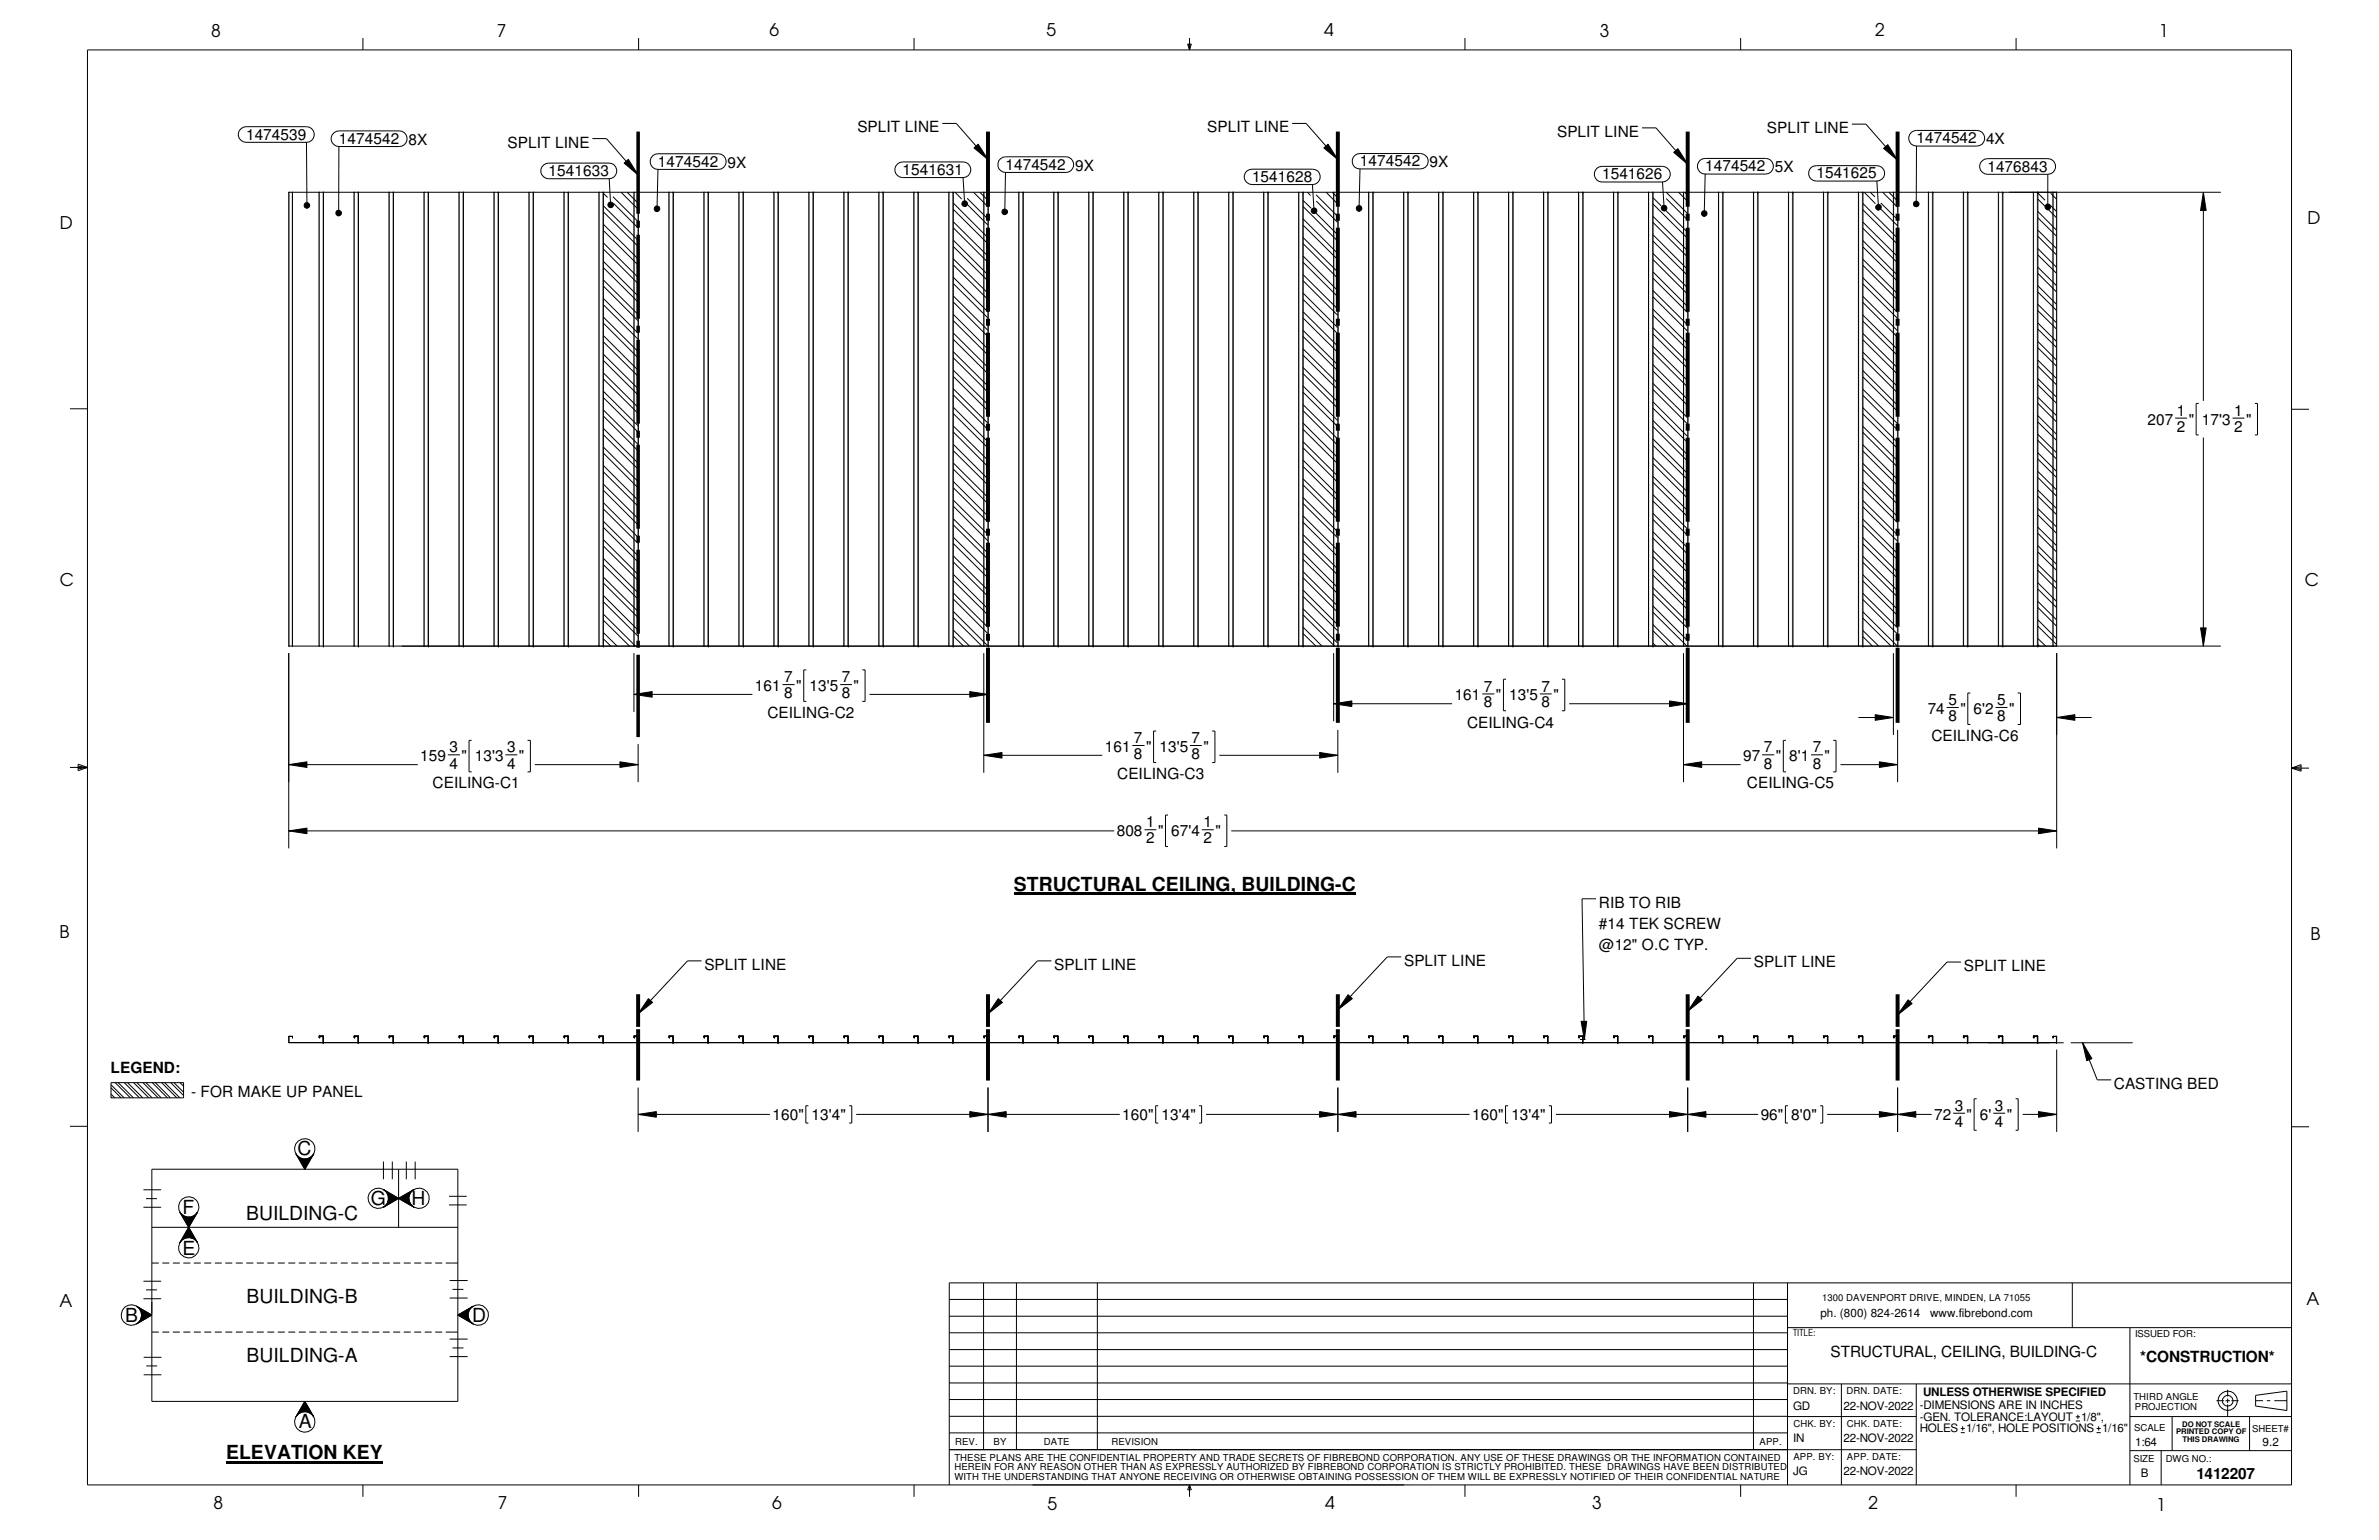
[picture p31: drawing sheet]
<svg xmlns="http://www.w3.org/2000/svg" width="432mm" height="279mm" viewBox="0 0 432 279" stroke-linecap="round" stroke-linejoin="round" font-family="sans-serif">
<defs><g id="words">
<g font-size="3.5">
<text x="184" y="161.6">STRUCTURAL CEILING, BUILDING-C</text>
<text x="54" y="209.6">C</text>
<text x="33.1" y="220.3">F</text>
<text x="44.7" y="221.4">BUILDING-C</text>
<text x="67.3" y="218.6">G</text>
<text x="74.7" y="218.6">H</text>
<text x="33.1" y="227.7">E</text>
<text x="22.7" y="239.8">B</text>
<text x="44.7" y="236.3">BUILDING-B</text>
<text x="85.7" y="239.8">D</text>
<text x="44.7" y="247.1">BUILDING-A</text>
<text x="54.2" y="259.1">A</text>
<text x="41" y="264.8">ELEVATION KEY</text>
</g>
<g font-size="3.2">
<text x="38.3" y="6.6">8</text>
<text x="90.2" y="6.7">7</text>
<text x="139.7" y="6.5">6</text>
<text x="190" y="6.5">5</text>
<text x="240.4" y="6.6">4</text>
<text x="290.4" y="6.7">3</text>
<text x="340.4" y="6.5">2</text>
<text x="391.8" y="6.7">1</text>
<text x="10.9" y="41.5">D</text>
<text x="418.8" y="40.7">D</text>
<text x="10.8" y="106.3">C</text>
<text x="418.3" y="106.4">C</text>
<text x="10.8" y="170.2">B</text>
<text x="419.4" y="170.6">B</text>
<text x="10.8" y="237.2">A</text>
<text x="418.6" y="236.7">A</text>
<text x="38.8" y="273.8">8</text>
<text x="90.3" y="273.8">7</text>
<text x="140.2" y="273.8">6</text>
<text x="190.1" y="273.9">5</text>
<text x="240.5" y="273.8">4</text>
<text x="289" y="273.9">3</text>
<text x="339.1" y="273.9">2</text>
<text x="391.3" y="274.1">1</text>
</g>
<g font-size="2.8">
<text x="44.7" y="25.3">1474539</text>
<text x="61.5" y="26.1">1474542</text>
<text x="74.2" y="26.3">8X</text>
<text x="92.1" y="26.8">SPLIT LINE</text>
<text x="155.6" y="24">SPLIT LINE</text>
<text x="219.1" y="24">SPLIT LINE</text>
<text x="282.6" y="24.8">SPLIT LINE</text>
<text x="320.7" y="24.1">SPLIT LINE</text>
<text x="347.9" y="26">1474542</text>
<text x="360.5" y="26.2">4X</text>
<text x="99.6" y="32">1541633</text>
<text x="119.4" y="30.3">1474542</text>
<text x="132" y="30.4">9X</text>
<text x="163.8" y="31.7">1541631</text>
<text x="182.5" y="30.8">1474542</text>
<text x="195.2" y="31">9X</text>
<text x="227.2" y="33">1541628</text>
<text x="246.8" y="30.2">1474542</text>
<text x="259.5" y="30.4">9X</text>
<text x="290.8" y="32.6">1541626</text>
<text x="309.5" y="31.1">1474542</text>
<text x="322.2" y="31.3">5X</text>
<text x="329.7" y="32.4">1541625</text>
<text x="360.7" y="31.2">1476843</text>
<text x="389.8" y="77">207</text>
<text x="395.1" y="75.4">1</text>
<text x="397.3" y="77">&quot;</text>
<text x="399.7" y="77">17'3</text>
<text x="405.5" y="75.4">1</text>
<text x="407.7" y="77">&quot;</text>
<text x="395.1" y="78.3">2</text>
<text x="405.5" y="78.3">2</text>
<text x="137" y="125.3">161</text>
<text x="142.3" y="123.8">7</text>
<text x="144.5" y="125.3">&quot;</text>
<text x="146.9" y="125.3">13'5</text>
<text x="152.8" y="123.8">7</text>
<text x="154.9" y="125.3">&quot;</text>
<text x="269.3" y="125.5">7</text>
<text x="279.8" y="125.5">7</text>
<text x="139.3" y="130.3">CEILING-C2</text>
<text x="142.3" y="126.7">8</text>
<text x="152.8" y="126.7">8</text>
<text x="264" y="127">161</text>
<text x="266.3" y="132">CEILING-C4</text>
<text x="269.3" y="128.4">8</text>
<text x="271.5" y="127">&quot;</text>
<text x="273.9" y="127">13'5</text>
<text x="279.8" y="128.4">8</text>
<text x="281.9" y="127">&quot;</text>
<text x="349.9" y="129.5">74</text>
<text x="353.7" y="128">5</text>
<text x="353.7" y="130.9">8</text>
<text x="355.8" y="129.5">&quot;</text>
<text x="358.2" y="129.5">6'2</text>
<text x="362.5" y="128">5</text>
<text x="362.5" y="130.9">8</text>
<text x="364.7" y="129.5">&quot;</text>
<text x="81.6" y="136.5">3</text>
<text x="92" y="136.5">3</text>
<text x="200.5" y="136.4">161</text>
<text x="205.8" y="137.8">8</text>
<text x="205.8" y="134.8">7</text>
<text x="208" y="136.4">&quot;</text>
<text x="210.4" y="136.4">13'5</text>
<text x="216.3" y="134.8">7</text>
<text x="216.3" y="137.8">8</text>
<text x="218.4" y="136.4">&quot;</text>
<text x="320.1" y="136.5">7</text>
<text x="329" y="136.5">7</text>
<text x="350.6" y="134.5">CEILING-C6</text>
<text x="76.3" y="138.1">159</text>
<text x="78.5" y="143">CEILING-C1</text>
<text x="81.6" y="139.4">4</text>
<text x="83.8" y="138.1">&quot;</text>
<text x="86.2" y="138.1">13'3</text>
<text x="92" y="139.4">4</text>
<text x="94.2" y="138.1">&quot;</text>
<text x="202.8" y="141.4">CEILING-C3</text>
<text x="316.4" y="138.1">97</text>
<text x="317.1" y="143">CEILING-C5</text>
<text x="320.1" y="139.4">8</text>
<text x="322.3" y="138.1">&quot;</text>
<text x="324.7" y="138.1">8'1</text>
<text x="329" y="139.4">8</text>
<text x="331.2" y="138.1">&quot;</text>
<text x="202.7" y="151.7">808</text>
<text x="208" y="150.1">1</text>
<text x="208" y="153">2</text>
<text x="210.2" y="151.7">&quot;</text>
<text x="212.6" y="151.7">67'4</text>
<text x="218.4" y="153">2</text>
<text x="218.4" y="150.1">1</text>
<text x="220.6" y="151.7">&quot;</text>
<text x="290.2" y="164.7">RIB TO RIB</text>
<text x="290.2" y="168.5">#14 TEK SCREW</text>
<text x="290.2" y="172.3">@12&quot; O.C TYP.</text>
<text x="127.8" y="175.9">SPLIT LINE</text>
<text x="191.3" y="175.9">SPLIT LINE</text>
<text x="254.8" y="175.2">SPLIT LINE</text>
<text x="318.3" y="175.5">SPLIT LINE</text>
<text x="356.4" y="176.1">SPLIT LINE</text>
<text x="20.1" y="194.6">LEGEND:</text>
<text x="383.7" y="197.5">CASTING BED</text>
<text x="34.7" y="199">- FOR MAKE UP PANEL</text>
<text x="140.2" y="203.2">160&quot;</text>
<text x="147.3" y="203.2">13'4&quot;</text>
<text x="203.7" y="203.2">160&quot;</text>
<text x="210.8" y="203.2">13'4&quot;</text>
<text x="267.2" y="203.2">160&quot;</text>
<text x="274.3" y="203.2">13'4&quot;</text>
<text x="319.6" y="203.2">96&quot;</text>
<text x="325.1" y="203.2">8'0&quot;</text>
<text x="351.1" y="203.2">72</text>
<text x="354.8" y="201.5">3</text>
<text x="357" y="203.2">&quot;</text>
<text x="359.4" y="203.2">6'</text>
<text x="362.1" y="201.5">3</text>
<text x="364.2" y="203.2">&quot;</text>
<text x="354.8" y="204.5">4</text>
<text x="362.1" y="204.5">4</text>
<text x="332.2" y="246.2">STRUCTURAL, CEILING, BUILDING-C</text>
<text x="388.5" y="247.1">*CONSTRUCTION*</text>
<text x="398.7" y="268.4">1412207</text>
</g>
<g font-size="2.1">
<text x="330.4" y="239">ph. (800) 824-2614</text>
<text x="350.4" y="239">www.fibrebond.com</text>
<text x="325.5" y="255.7">GD</text>
<text x="334.6" y="255.7">22-NOV-2022</text>
<text x="348.4" y="255.7">-DIMENSIONS ARE IN INCHES</text>
<text x="348.4" y="257.8">-GEN. TOLERANCE:LAYOUT</text>
<text x="349" y="253.2">UNLESS OTHERWISE SPECIFIED</text>
<text x="377.7" y="257.8">1/8&quot;,</text>
<text x="325.5" y="261.6">IN</text>
<text x="334.6" y="261.6">22-NOV-2022</text>
<text x="348.4" y="259.9">HOLES 1/16&quot;, HOLE POSITIONS 1/16&quot;</text>
<text x="387.6" y="262.4">1:64</text>
<text x="410.7" y="262.4">9.2</text>
<text x="325.5" y="267.6">JG</text>
<text x="334.6" y="267.6">22-NOV-2022</text>
<text x="388.6" y="267.9">B</text>
</g>
<g font-size="1.7">
<text x="330.7" y="236.1">1300 DAVENPORT DRIVE, MINDEN, LA 71055</text>
<text x="325.5" y="242.4">TITLE:</text>
<text x="387.5" y="242.7">ISSUED FOR:</text>
<text x="325.5" y="252.9">DRN. BY:</text>
<text x="335.2" y="252.9">DRN. DATE:</text>
<text x="387.2" y="254">THIRD ANGLE</text>
<text x="387.5" y="255.7">PROJECTION</text>
<text x="173.4" y="262.2">REV.</text>
<text x="180.3" y="262.2">BY</text>
<text x="189.5" y="262.2">DATE</text>
<text x="201.7" y="262.2">REVISION</text>
<text x="319.4" y="262.2">APP.</text>
<text x="325.5" y="258.9">CHK. BY:</text>
<text x="335.2" y="258.9">CHK. DATE:</text>
<text x="387.4" y="259.7">SCALE</text>
<text x="408.8" y="259.8">SHEET#</text>
<text x="173.2" y="268.6">WITH THE UNDERSTANDING THAT ANYONE RECEIVING OR OTHERWISE OBTAINING POSSESSION OF THEM WILL BE EXPRESSLY NOTIFIED OF THEIR CONFIDENTIAL NATURE</text>
<text x="173.2" y="266.8">HEREIN FOR ANY REASON OTHER THAN AS EXPRESSLY AUTHORIZED BY FIBREBOND CORPORATION IS STRICTLY PROHIBITED. THESE DRAWINGS HAVE BEEN DISTRIBUTED</text>
<text x="173.2" y="265">THESE PLANS ARE THE CONFIDENTIAL PROPERTY AND TRADE SECRETS OF FIBREBOND CORPORATION. ANY USE OF THESE DRAWINGS OR THE INFORMATION CONTAINED</text>
<text x="325.5" y="264.9">APP. BY:</text>
<text x="335.2" y="264.8">APP. DATE:</text>
<text x="387.2" y="265.3">SIZE</text>
<text x="393.1" y="265.3">DWG NO.:</text>
</g>
<g font-size="1.4">
<text x="395" y="260.2">PRINTED COPY OF</text>
<text x="396.1" y="258.8">DO NOT SCALE</text>
<text x="396.2" y="261.7">THIS DRAWING</text>
</g>
</g></defs>
<g fill="none" stroke="#000" stroke-width=".18">
<path d="M15.9 9.1h400v260.3h-400zM65.9 6.9v2.2M115.9 6.9v2.2M165.9 6.9v2.2M215.6 8h.6l-.3 1.1zM215.7 8l.2 1.1M215.9 6.9v2.2M216 8l-.1 1.1M265.9 6.9v2.2M315.9 6.9v2.2M365.9 6.9v2.2M43.8 23.3l.9-.3h10.9a1.42 1.42 0 0 1 1.4 1.4 1.42 1.42 0 0 1-1.4 1.4h-10.9a1.41 1.41 0 0 1-1.4-.9 1.41 1.41 0 0 1 .5-1.6z"/>
<path d="M53.1 34.9v82.3M55.3 36.9a.51 .51 0 0 1 .9 .1 .51 .51 0 0 1-.5 .8v-.5v.5a.51 .51 0 0 1-.5-.3 .51 .51 0 0 1 .1-.6zM55.6 25.8l.1 11.5M57.9 34.9v82.3M58.7 34.9h.1M58.7 34.9v82.3M60.6 24.1l.9-.4h11a1.42 1.42 0 0 1 1.4 1.5 1.42 1.42 0 0 1-1.4 1.4h-11a1.41 1.41 0 0 1-1.3-1 1.41 1.41 0 0 1 .4-1.5zM61.1 38.3a.52 .52 0 0 1 .8 .1 .52 .52 0 0 1-.4 .8v-.6v.6a.53 .53 0 0 1-.5-.4 .53 .53 0 0 1 .1-.5zM61.5 26.5v12.1M64.3 34.9v82.3M65.1 34.9h.1M65.1 34.9v82.3"/>
<path d="M70.6 34.9v82.3M71.4 34.9h.1M71.4 34.9v82.3M77 34.9v82.3M77.8 34.9h.1M77.8 34.9v82.3M83.3 34.9v82.3M84.1 34.9h.1M84.1 34.9v82.3M89.7 34.9v82.3M90.5 34.9h.1M90.5 34.9v82.3"/>
<path d="M96 34.9v82.3M96.8 34.9h.1M96.8 34.9v82.3M98.7 29.9l.9-.3h11a1.42 1.42 0 0 1 1.3 1.4 1.42 1.42 0 0 1-1.3 1.4h-11a1.41 1.41 0 0 1-1.4-.9 1.41 1.41 0 0 1 .5-1.6zM102.4 34.9v82.3M103.2 34.9h.1M103.2 34.9v82.3M107.5 25.1h2.6l5.7 6.6M108.7 34.9v82.3M109.5 34.9h.1M109.5 34.9v82.3M109.5 38.4l6.3 6.3"/>
<path d="M109.5 35.1l.8 .7M109.5 37.3l6.3 6.3M110.4 36.8a.51 .51 0 0 1 .9 .1 .51 .51 0 0 1-.4 .8l-.1-.5 .1 .5a.54 .54 0 0 1-.5-.9zM110.6 32.4l.2 4.8M111.3 35.7l4.5 4.5M111.3 36.9l4.5 4.4M112.7 34.9l3.1 3M113.3 29.6l.7-.7 1.8 2.8zM113.8 34.9l2 1.9M115.1 34.9v82.3M115.9 34.9h.1M115.9 34.9v82.3"/>
<path d="M118.5 28.2l.4-.2 .5-.1h11a1.42 1.42 0 0 1 1.4 1.4 1.42 1.42 0 0 1-1.4 1.4h-11a1.43 1.43 0 0 1-1.3-.9 1.43 1.43 0 0 1 .4-1.6zM118.9 37.5a.51 .51 0 0 1 .8 .2 .51 .51 0 0 1-.4 .7v-.5v.5a.52 .52 0 0 1-.5-.3 .52 .52 0 0 1 .1-.6zM119.4 30.7l-.1 7.2M121.4 34.9v82.3M122.2 34.9h.1M122.2 34.9v82.3M127.8 34.9v82.3M128.6 34.9h.1M128.6 34.9v82.3M134.1 34.9v82.3M134.9 34.9h.1M134.9 34.9v82.3"/>
<path d="M140.5 34.9v82.3M141.3 34.9h.1M141.3 34.9v82.3M146.8 34.9v82.3M147.6 34.9h.1M147.6 34.9v82.3M153.2 34.9v82.3M154 34.9h.1M154 34.9v82.3M159.5 34.9v82.3M160.3 34.9h.1M160.3 34.9v82.3"/>
<path d="M162.9 29.7l.9-.3h11a1.42 1.42 0 0 1 1.4 1.4 1.42 1.42 0 0 1-1.4 1.4h-11a1.41 1.41 0 0 1-1.3-.9 1.41 1.41 0 0 1 .4-1.6zM165.9 34.9v82.3M166.7 34.9h.1M166.7 34.9v82.3M171 22.4h2.6l5.7 6.6M172.2 34.9v82.3M173 34.9h.1M173 34.9v82.3M173 38l6.3 6.2M173 36.8l6.3 6.3M173.4 34.9l1.1 1.2M174.5 34.9h.1"/>
<path d="M174.7 36.6a.51 .51 0 0 1 .8 .1 .51 .51 0 0 1-.4 .8v-.5v.5a.51 .51 0 0 1-.5-.3 .51 .51 0 0 1 .1-.6zM174.8 32.2l.3 4.8M175.4 36.9l3.9 3.9M175.6 36l3.7 3.7M176.7 34.9l2.6 2.6M176.8 26.8l.7-.6 1.8 2.8zM177.8 34.9l1.5 1.4M178.6 34.9v82.3M179.4 34.9h.1M179.4 34.9v82.3M181.6 28.8l.9-.4h11a1.42 1.42 0 0 1 1.4 1.5 1.42 1.42 0 0 1-1.4 1.4h-11a1.41 1.41 0 0 1-1.3-1 1.41 1.41 0 0 1 .4-1.5zM182 38.1a.52 .52 0 0 1 .8 .1 .52 .52 0 0 1-.5 .7l.1-.5-.1 .5h-.1a.51 .51 0 0 1-.2-.8z"/>
<path d="M182.5 31.2l-.1 7.2M184.9 34.9v82.3M185.7 34.9h.1M185.7 34.9v82.3M191.3 34.9v82.3M192.1 34.9h.1M192.1 34.9v82.3M197.6 34.9v82.3M198.4 34.9h.1M198.4 34.9v82.3M204 34.9v82.3M204.8 34.9h.1"/>
<path d="M204.8 34.9v82.3M210.3 34.9v82.3M211.1 34.9h.1M211.1 34.9v82.3M216.7 34.9v82.3M217.5 34.9h.1M217.5 34.9v82.3M223 34.9v82.3M223.8 34.9h.1M223.8 34.9v82.3M226.4 31l.8-.3h11a1.4 1.4 0 0 1 1.4 1.4 1.4 1.4 0 0 1-1.4 1.4h-11a1.41 1.41 0 0 1-1.3-.9 1.41 1.41 0 0 1 .5-1.6zM229.4 34.9v82.3"/>
<path d="M230.2 34.9h.1M230.2 34.9v82.3M234.5 22.4h2.6l5.7 6.6M235.7 34.9v82.3M236.5 34.9h.1M236.5 34.9v82.3M236.5 37.5l6.3 6.2M236.5 39.7l6.3 6.3M236.5 36.4l1.5 1.4M237.3 34.9l.6 .6M238.1 37.9a.51 .51 0 0 1 .9 .1 .51 .51 0 0 1-.5 .7v-.5v.5a.5 .5 0 0 1-.5-.2 .5 .5 0 0 1 .1-.6zM238.2 33.4l.3 4.8"/>
<path d="M238.4 38.2l4.4 4.4M238.9 35.3l3.9 3.9M238.9 36.5l3.9 3.8M240.3 26.8l.7-.6 1.8 2.8zM240.7 34.9l2.1 2.1M241.8 34.9l1 1M242.1 34.9v82.3M242.9 34.9h.1M242.9 34.9v82.3M245.9 28.2l.4-.3h.5h11a1.4 1.4 0 0 1 1.4 1.4 1.4 1.4 0 0 1-1.4 1.3h-11a1.39 1.39 0 0 1-1.3-.8 1.39 1.39 0 0 1 .4-1.6zM246.3 37.4a.51 .51 0 0 1 .8 .2 .51 .51 0 0 1-.4 .7v-.5v.5a.52 .52 0 0 1-.5-.3 .52 .52 0 0 1 .1-.6zM246.8 30.6l-.1 7.2"/>
<path d="M248.4 34.9v82.3M249.2 34.9h.1M249.2 34.9v82.3M254.8 34.9v82.3M255.6 34.9h.1M255.6 34.9v82.3M261.1 34.9v82.3M261.9 34.9h.1M261.9 34.9v82.3M267.5 34.9v82.3M268.3 34.9h.1M268.3 34.9v82.3"/>
<path d="M273.8 34.9v82.3M274.6 34.9h.1M274.6 34.9v82.3M280.2 34.9v82.3M281 34.9h.1M281 34.9v82.3M286.5 34.9v82.3M287.3 34.9h.1M287.3 34.9v82.3M289.9 30.5l.4-.2 .5-.1h11a1.42 1.42 0 0 1 1.4 1.4 1.42 1.42 0 0 1-1.4 1.4h-11a1.43 1.43 0 0 1-1.3-.9 1.43 1.43 0 0 1 .4-1.6zM292.9 34.9v82.3M293.7 34.9h.1"/>
<path d="M293.7 34.9v82.3M298 23.2h2.6l5.7 6.6M299.2 34.9v82.3M300 34.9h.1M300 34.9v82.3M300 37l6.3 6.2M300 39.2l6.3 6.3M300 35.9l1.5 1.4M301.3 34.9h.1M301.7 37.4a.5 .5 0 0 1 .8 .2 .5 .5 0 0 1-.5 .7v-.5v.5l-.1-.1a.49 .49 0 0 1-.2-.8zM301.8 33l.2 4.8M301.9 37.8l4.4 4.3"/>
<path d="M302.4 34.9l3.9 3.8M302.4 36l3.9 3.9M303.8 27.6l.7-.6 1.8 2.8zM304.7 34.9l1.6 1.6M305.6 34.9v82.3M305.8 34.9l.5 .5M306.4 34.9h.1M306.4 34.9v82.3M308.6 29.1l.4-.3 .5-.1h11a1.42 1.42 0 0 1 1.4 1.5 1.42 1.42 0 0 1-1.4 1.4h-11a1.43 1.43 0 0 1-1.3-.9 1.43 1.43 0 0 1 .4-1.6zM309 38.4a.51 .51 0 0 1 .8 .2 .51 .51 0 0 1-.5 .6v-.5v.5a.52 .52 0 0 1-.4-.3 .52 .52 0 0 1 .1-.5zM309.5 31.5l-.2 7.2M311.9 34.9v82.3"/>
<path d="M312.7 34.9h.1M312.7 34.9v82.3M318.3 34.9v82.3M319.1 34.9h.1M319.1 34.9v82.3M324.6 34.9v82.3M325.4 34.9h.1M325.4 34.9v82.3M328.8 30.4l.9-.3h11a1.4 1.4 0 0 1 1.4 1.4 1.4 1.4 0 0 1-1.4 1.4h-11a1.42 1.42 0 0 1-1.4-1 1.42 1.42 0 0 1 .5-1.5zM331 34.9v82.3M331.8 34.9h.1M331.8 34.9v82.3"/>
<path d="M336.1 22.5h2.6l5.7 6.6M337.3 34.9v82.3M338.1 34.9h.1M338.1 34.9v82.3M338.1 38.1l6.3 6.2M338.1 36.9l6.3 6.3M338.4 34.9l2 2.1M339.5 34.9l.8 .8M340.6 37.3a.5 .5 0 0 1 .8 .1 .5 .5 0 0 1-.4 .7v-.5v.5h-.2a.49 .49 0 0 1-.2-.8zM340.7 32.8l.3 4.8M341 37.6l3.4 3.3M341.4 36.8l3 3"/>
<path d="M341.7 34.9l2.7 2.6M341.9 26.9l.7-.7 1.8 2.9zM342.9 34.9l1.5 1.5M343.7 34.9v82.3M344.5 34.9h.1M344.5 34.9v82.3M346.9 24l1-.3h10.9a1.42 1.42 0 0 1 1.4 1.4 1.42 1.42 0 0 1-1.4 1.4h-10.9a1.43 1.43 0 0 1-1.4-.9 1.43 1.43 0 0 1 .4-1.6zM347.4 36.7a.51 .51 0 0 1 .9 .1 .51 .51 0 0 1-.5 .7v-.5v.5a.51 .51 0 0 1-.5-.3 .51 .51 0 0 1 .1-.5zM347.9 26.5l-.1 10.5M350 34.9v82.3M350.8 34.9h.1M350.8 34.9v82.3"/>
<path d="M356.4 34.9v82.3M357.2 34.9h.1M357.2 34.9v82.3M359.8 29.1l.9-.3h11a1.42 1.42 0 0 1 1.4 1.4 1.42 1.42 0 0 1-1.4 1.4h-11a1.41 1.41 0 0 1-1.3-.9 1.41 1.41 0 0 1 .4-1.6zM362.7 34.9v82.3M363.5 34.9h.1M363.5 34.9v82.3M369.1 34.9v82.3M369.9 34.9h.1M369.9 34.9v82.3M369.9 39.5l3.4 3.3M369.9 36.1l1.3 1.3"/>
<path d="M369.9 38.4l3.4 3.3M369.9 35l1.3 1.3M371.3 37.5l2 2M371.3 37.2l.2-.2h.4l.3 .5a.5 .5 0 0 1-.5 .6v-.6v.6l-.4-.2a.47 .47 0 0 1 0-.7zM371.7 31.6v5.9M372.2 35.1l1.1 1M372.2 37.3l1.1 1.1M372.6 34.9v82.3M373.2 34.9l.1 .1M373.3 34.9v82.3M399.9 34.9l.5 3.3h-1zM399.9 34.9v37.8"/>
<path d="M403.1 34.9h-350.7v82.3h350.7M109.5 58.6l6.3 6.3M109.5 55.3l6.3 6.2M109.5 51.9l6.3 6.3M109.5 48.6l6.3 6.2M109.5 45.2l6.3 6.2M109.5 41.8l6.3 6.2M109.5 57.5l6.3 6.3M109.5 54.1l6.3 6.3M109.5 50.8l6.3 6.2M109.5 47.4l6.3 6.3M109.5 44.1l6.3 6.2"/>
<path d="M109.5 40.7l6.3 6.2M173 58.2l6.3 6.2M173 54.8l6.3 6.2M173 51.4l6.3 6.3M173 48l6.3 6.3M173 44.7l6.3 6.2M173 41.3l6.3 6.3M173 57l6.3 6.3M173 53.7l6.3 6.2M173 50.3l6.3 6.3M173 46.9l6.3 6.3M173 43.6l6.3 6.2"/>
<path d="M173 40.2l6.3 6.2M236.5 57.7l6.3 6.2M236.5 54.3l6.3 6.2M236.5 50.9l6.3 6.3M236.5 47.6l6.3 6.2M236.5 44.2l6.3 6.3M236.5 40.9l6.3 6.2M236.5 59.9l6.3 6.3M236.5 56.6l6.3 6.2M236.5 53.2l6.3 6.2M236.5 49.8l6.3 6.2M236.5 46.4l6.3 6.3"/>
<path d="M236.5 43.1l6.3 6.2M300 57.2l6.3 6.2M300 53.8l6.3 6.3M300 50.5l6.3 6.2M300 47.1l6.3 6.2M300 43.7l6.3 6.3M300 40.3l6.3 6.3M300 59.4l6.3 6.3M300 56.1l6.3 6.2M300 52.7l6.3 6.2M300 49.3l6.3 6.3M300 46l6.3 6.2"/>
<path d="M300 42.6l6.3 6.3M338.1 58.3l6.3 6.2M338.1 54.9l6.3 6.2M338.1 51.5l6.3 6.2M338.1 48.1l6.3 6.3M338.1 44.8l6.3 6.2M338.1 41.4l6.3 6.3M338.1 57.1l6.3 6.3M338.1 53.8l6.3 6.2M338.1 50.4l6.3 6.2M338.1 47l6.3 6.3M338.1 43.6l6.3 6.3"/>
<path d="M338.1 40.3l6.3 6.2M369.9 59.7l3.4 3.3M369.9 56.3l3.4 3.4M369.9 53l3.4 3.3M369.9 49.6l3.4 3.4M369.9 46.2l3.4 3.4M369.9 42.8l3.4 3.4M369.9 58.6l3.4 3.3M369.9 55.2l3.4 3.3M369.9 51.8l3.4 3.4M369.9 48.5l3.4 3.3M369.9 45.1l3.4 3.4"/>
<path d="M369.9 41.7l3.4 3.4M12.7 74.2h3.2M109.5 78.9l6.3 6.2M109.5 75.5l6.3 6.2M109.5 72.1l6.3 6.3M109.5 68.7l6.3 6.3M109.5 65.4l6.3 6.2M109.5 62l6.3 6.2M109.5 77.7l6.3 6.3M109.5 74.4l6.3 6.2M109.5 71l6.3 6.2M109.5 67.6l6.3 6.3"/>
<path d="M109.5 64.3l6.3 6.2M109.5 60.9l6.3 6.2M173 78.4l6.3 6.2M173 75l6.3 6.2M173 71.6l6.3 6.3M173 68.3l6.3 6.2M173 64.9l6.3 6.2M173 61.6l6.3 6.2M173 77.3l6.3 6.2M173 73.9l6.3 6.2M173 70.5l6.3 6.2M173 67.1l6.3 6.3"/>
<path d="M173 63.8l6.3 6.2M173 60.4l6.3 6.2M236.5 77.9l6.3 6.2M236.5 74.5l6.3 6.3M236.5 71.2l6.3 6.2M236.5 67.8l6.3 6.2M236.5 64.4l6.3 6.3M236.5 61l6.3 6.3M236.5 76.7l6.3 6.3M236.5 73.4l6.3 6.2M236.5 70l6.3 6.3M236.5 66.7l6.3 6.2"/>
<path d="M236.5 63.3l6.3 6.2M300 77.4l6.3 6.3M300 74l6.3 6.3M300 70.7l6.3 6.2M300 67.3l6.3 6.2M300 63.9l6.3 6.3M300 60.6l6.3 6.2M300 79.6l6.3 6.3M300 76.3l6.3 6.2M300 72.9l6.3 6.3M300 69.6l6.3 6.2M300 66.2l6.3 6.2"/>
<path d="M300 62.8l6.3 6.2M338.1 78.4l6.3 6.3M338.1 75.1l6.3 6.2M338.1 71.7l6.3 6.3M338.1 68.4l6.3 6.2M338.1 65l6.3 6.2M338.1 61.6l6.3 6.3M338.1 77.3l6.3 6.3M338.1 74l6.3 6.2M338.1 70.6l6.3 6.2M338.1 67.2l6.3 6.3M338.1 63.9l6.3 6.2"/>
<path d="M338.1 60.5l6.3 6.2M369.9 79.9l3.4 3.4M369.9 76.5l3.4 3.4M369.9 73.2l3.4 3.3M369.9 69.8l3.4 3.4M369.9 66.4l3.4 3.4M369.9 63.1l3.4 3.3M369.9 78.8l3.4 3.3M369.9 75.4l3.4 3.4M369.9 72.1l3.4 3.3M369.9 68.7l3.4 3.4M369.9 65.3l3.4 3.4"/>
<path d="M369.9 61.9l3.4 3.4M394.8 75.9h2.2M399.1 73.2h-.5v5.7h.5M399.9 79.4v37.8M405.2 75.9h2.2M409.3 73.2h.4v5.7h-.4M415.9 74.3h3.2M109.5 99.1l6.3 6.2M109.5 95.7l6.3 6.2M109.5 92.3l6.3 6.3M109.5 88.9l6.3 6.3M109.5 85.6l6.3 6.2"/>
<path d="M109.5 82.2l6.3 6.3M109.5 97.9l6.3 6.3M109.5 94.6l6.3 6.2M109.5 91.2l6.3 6.3M109.5 87.8l6.3 6.3M109.5 84.5l6.3 6.2M109.5 81.1l6.3 6.2M173 98.6l6.3 6.2M173 95.2l6.3 6.2M173 91.8l6.3 6.3M173 88.5l6.3 6.2M173 85.1l6.3 6.3"/>
<path d="M173 81.7l6.3 6.3M173 97.5l6.3 6.2M173 94.1l6.3 6.2M173 90.7l6.3 6.2M173 87.3l6.3 6.3M173 84l6.3 6.2M173 80.6l6.3 6.3M236.5 98.1l6.3 6.2M236.5 94.7l6.3 6.3M236.5 91.4l6.3 6.2M236.5 88l6.3 6.2M236.5 84.6l6.3 6.2"/>
<path d="M236.5 81.2l6.3 6.3M236.5 97l6.3 6.2M236.5 93.6l6.3 6.2M236.5 90.3l6.3 6.2M236.5 86.9l6.3 6.2M236.5 83.5l6.3 6.2M236.5 80.1l6.3 6.3M300 97.6l6.3 6.2M300 94.2l6.3 6.3M300 90.9l6.3 6.2M300 87.5l6.3 6.2M300 84.1l6.3 6.3"/>
<path d="M300 80.8l6.3 6.2M300 99.9l6.3 6.2M300 96.5l6.3 6.2M300 93.1l6.3 6.3M300 89.7l6.3 6.3M300 86.4l6.3 6.2M300 83l6.3 6.2M338.1 98.7l6.3 6.2M338.1 95.3l6.3 6.2M338.1 91.9l6.3 6.3M338.1 88.6l6.3 6.2M338.1 85.2l6.3 6.2"/>
<path d="M338.1 81.8l6.3 6.3M338.1 97.5l6.3 6.3M338.1 94.2l6.3 6.2M338.1 90.8l6.3 6.2M338.1 87.4l6.3 6.3M338.1 84.1l6.3 6.2M338.1 80.7l6.3 6.3M369.9 96.7l3.4 3.4M369.9 93.4l3.4 3.3M369.9 90l3.4 3.3M369.9 86.6l3.4 3.4M369.9 83.3l3.4 3.3"/>
<path d="M369.9 99l3.4 3.4M369.9 95.6l3.4 3.4M369.9 92.2l3.4 3.4M369.9 88.9l3.4 3.3M369.9 85.5l3.4 3.4M369.9 82.1l3.4 3.4M52.4 118.5v35.4M58.7 117.2h.1M65.1 117.2h.1M71.4 117.2h.1M77.8 117.2h.1M84.1 117.2h.1"/>
<path d="M90.5 117.2h.1M96.8 117.2h.1M103.2 117.2h.1M109.5 117.2h.1M109.5 115.9l1.4 1.3M109.5 112.5l4.8 4.7M109.5 109.2l6.3 6.2M109.5 105.8l6.3 6.2M109.5 102.4l6.3 6.3M109.5 114.8l2.5 2.4M109.5 111.4l5.9 5.8M109.5 108l6.3 6.3"/>
<path d="M109.5 104.7l6.3 6.2M109.5 101.3l6.3 6.2M115.1 118.5v10.7M115.9 117.2h.1M122.2 117.2h.1M128.6 117.2h.1M134.9 117.2h.1M141.3 117.2h.1M147.6 117.2h.1M154 117.2h.1M160.3 117.2h.1M166.7 117.2h.1"/>
<path d="M173 117.2h.1M173 115.4l1.9 1.8M173 112.1l5.2 5.1M173 108.7l6.3 6.2M173 105.3l6.3 6.2M173 101.9l6.3 6.3M173 114.3l3 2.9M173 110.9l6.3 6.3M173 107.6l6.3 6.2M173 104.2l6.3 6.2M173 100.8l6.3 6.3M178.6 118.5v21.7"/>
<path d="M179.4 117.2h.1M185.7 117.2h.1M192.1 117.2h.1M198.4 117.2h.1M204.8 117.2h.1M211.1 117.2h.1M217.5 117.2h.1M223.8 117.2h.1M230.2 117.2h.1M236.5 117.2h.1M236.5 114.9l2.3 2.3M236.5 111.5l5.7 5.7"/>
<path d="M236.5 108.2l6.3 6.2M236.5 104.8l6.3 6.3M236.5 101.5l6.3 6.2M236.5 113.8l3.4 3.4M236.5 110.4l6.3 6.3M236.5 107.1l6.3 6.2M236.5 103.7l6.3 6.2M236.5 100.3l6.3 6.3M242.1 118.5v12.4M242.9 117.2h.1M249.2 117.2h.1M255.6 117.2h.1"/>
<path d="M261.9 117.2h.1M268.3 117.2h.1M274.6 117.2h.1M281 117.2h.1M287.3 117.2h.1M293.7 117.2h.1M300 117.2h.1M300 114.4l2.8 2.8M300 111.1l6.2 6.1M300 107.7l6.3 6.3M300 104.4l6.3 6.2M300 101l6.3 6.2"/>
<path d="M300 116.7l.6 .5M300 113.3l4 3.9M300 109.9l6.3 6.3M300 106.6l6.3 6.2M300 103.2l6.3 6.3M305.6 118.5v23.4M306.4 117.2h.1M312.7 117.2h.1M319.1 117.2h.1M325.4 117.2h.1M331.8 117.2h.1M338.1 117.2h.1"/>
<path d="M338.1 115.5l1.8 1.7M338.1 112.1l5.1 5.1M338.1 108.8l6.3 6.2M338.1 105.4l6.3 6.2M338.1 102l6.3 6.3M338.1 114.4l2.9 2.8M338.1 111l6.3 6.2M338.1 107.7l6.3 6.2M338.1 104.3l6.3 6.2M338.1 100.9l6.3 6.2M343.7 118.5v14.8M344.5 117.2h.1"/>
<path d="M350.8 117.2h.1M357.2 117.2h.1M363.5 117.2h.1M369.9 117.2h.1M369.9 116.9l.3 .3M369.9 113.6l3.4 3.3M369.9 110.2l3.4 3.4M369.9 106.8l3.4 3.4M369.9 103.5l3.4 3.3M369.9 100.1l3.4 3.4M369.9 115.8l1.4 1.4M369.9 112.4l3.4 3.4"/>
<path d="M369.9 109.1l3.4 3.3M369.9 105.7l3.4 3.4M369.9 102.4l3.4 3.3M373.3 118.5v35.4M399.4 113.9h1l-.5 3.3zM12.7 139.2h3.2M14.2 138.6l1.7 .6-1.7 .6zM14.2 139l1.7 .2M15.9 139.2l-1.7 .3M52.4 138.7l3.3-.5v1zM52.4 138.7h23.4M81.3 136.9h2.2"/>
<path d="M85.6 134.3h-.5v5.7h.5M91.7 136.9h2.2M95.8 134.3h.5v5.7h-.5M97.1 138.7h18.7M112.5 138.2l3.3 .5-3.3 .5zM115.1 126l3.3-.5v1zM115.1 126h21.5M115.8 135v6.9M142 124.2h2.2M146.3 121.5h-.4v5.8h.4M152.5 124.2h2.1M156.5 121.5h.5v5.8h-.5"/>
<path d="M157.8 126h21.5M176 125.5l3.3 .5-3.3 .5zM178.6 137l3.3-.5v1zM178.6 137h21.5M205.5 135.3h2.2M209.8 132.6h-.4v5.7h.4M216 135.3h2.1M220 132.6h.5v5.7h-.5M221.3 137h21.5M239.5 136.5l3.3 .5-3.3 .5zM242.1 127.7l3.3-.5v1zM242.1 127.7h21.5"/>
<path d="M242.8 132.4v7.8M269 125.9h2.2M273.3 123.2h-.4v5.7h.4M279.5 125.9h2.1M283.5 123.2h.5v5.7h-.5M284.8 127.7h21.5M303 127.2l3.3 .5-3.3 .5zM305.6 138.7l3.3-.5v1zM305.6 138.7h10.3M319.8 136.9h2.2M324.1 134.3h-.4v5.7h.4M328.7 136.9h2.2"/>
<path d="M332.7 134.3h.5v5.7h-.5M334.1 138.7h10.3M337.3 130.2h6.4M340.4 129.7l3.3 .5-3.3 .5zM341.1 138.2l3.3 .5-3.3 .5zM344.4 132.4v9.5M353.3 128.4h2.2M357.6 125.7h-.4v5.7h.4M362.2 128.4h2.2M366.2 125.7h.5v5.7h-.5M373.3 130.2l3.3-.5v1zM373.3 130.2h6.3"/>
<path d="M415.9 139.4l1.8 .2M415.9 139.4l1.8-.7v1.2zM415.9 139.4h3.2M417.7 139.1l-1.8 .3M52.4 150.7l3.3-.5v1.1zM52.4 150.7h149.8M207.7 150.5h2.2M212 147.9h-.5v5.7h.5M218.1 150.5h2.2M222.2 147.9h.5v5.7h-.5M223.5 150.7h149.8M370 150.2l3.3 .5-3.3 .6z"/>
<path d="M127.3 174.3h-2.5l-9 9.6M190.8 174.3h-2.5l-9 9.6M254.3 173.6h-2.5l-9 9.6M289.7 163.1h-2.6l.5 25.5M317.8 173.9h-2.5l-9 9.6M355.9 174.5h-2.5l-9 9.6M20.2 196.4h13.1v2.8h-13.1zM20.2 199.1l.1 .1M20.2 197.4l1.8 1.8M20.2 198.5l.6 .7M20.2 196.8l2.3 2.4M20.9 196.4l2.8 2.8"/>
<path d="M21.5 196.4l2.7 2.8M22.6 196.4l2.7 2.8M23.2 196.4l2.7 2.8M24.3 196.4l2.7 2.8M24.8 196.4l2.8 2.8M25.9 196.4l2.8 2.8M26.5 196.4l2.8 2.8M27.6 196.4l2.8 2.8M28.2 196.4l2.7 2.8M29.3 196.4l2.8 2.8M29.9 196.4l2.7 2.8M31 196.4l2.3 2.4"/>
<path d="M31.6 196.4l1.7 1.8M32.7 196.4l.6 .7M33.2 196.4l.1 .1M52.4 188.8h.1M53.1 188h-.7l.1 1.2 6.2-.1M53.1 188v.3M53.1 188h-.6v1.1h6.1M56.6 189.1v.1M57.9 188l.1 .3zM58 188h.6M58 188h.1M58 188v.3v-.3h.7"/>
<path d="M58.6 188l.1 1.1M58.6 189.1h.1M58.6 188h.1M58.6 188v1.1M58.7 189.1h6.3M58.7 189.1h.1M63.8 189.1v.1M64.3 188v.3zM64.3 188h.7M64.4 188h.1M64.4 188l-.1 .3v-.3h.7M64.4 188h.6"/>
<path d="M65 188h.1M65 189.1h.1M65 188l.1 1.1M65 188v1.1M65 189.1h6.4M65.1 189.1h.1M65.1 189.1h6.2M65.6 189.1v.1M70.1 189.1v.1M70.6 188l.1 .3zM70.7 188h.6M70.7 188h.1"/>
<path d="M70.7 188v.3v-.3h.7M71.2 188h.1M71.3 188h.1M71.3 189.1h.1M71.3 188l.1 1.1M71.3 188v1.1M71.4 189.1h6.3M71.4 189.1h.1M77 188v.3zM77 188h.7M77.1 188l-.1 .3v-.3h.7M77.1 188h.1"/>
<path d="M77.1 188h.6M77.3 189.1v.1M77.7 189.1h.1M77.7 188h.1M77.7 188l.1 1.1M77.7 188v1.1M77.7 189.1h6.4M77.8 189.1h.1M77.8 189.1h6.2M79.1 189.1l-.1 .1M83.3 188l.1 .3zM83.4 188h.6"/>
<path d="M83.4 188v.3v-.3h.7M83.4 188h.1M83.6 189.1l-.1 .1M84 189.1h.1M84 188h.1M84 188l.1 1.1M84 188v1.1M84.1 189.1h6.3M84.1 188.6l-.1 .1M84.1 189.1h.1M89.7 188v.3zM89.7 188h.7"/>
<path d="M89.7 188.2h.1M89.8 188l-.1 .3v-.3h.7M89.8 188h.1M89.8 188h.6M90.4 188h.1M90.4 189.1h.1M90.4 188l.1 1.1M90.4 188v1.1M90.4 188.8v.1M90.4 189.1h6.4M90.5 189.1h.1M90.5 189.1h6.2"/>
<path d="M92.5 189.1v.1M96 188l.1 .3zM96.1 188h.6M96.1 188v.3v-.3h.7M96.1 188h.1M96.7 189.1h.1M96.7 188h.1M96.7 188l.1 1.1M96.7 188v1.1M96.8 189.1h6.3M96.8 189.1h.1M102.4 188v.3z"/>
<path d="M102.4 188h.7M102.5 188l-.1 .3v-.3h.7M102.5 188h.1M102.5 188h.6M103 188h.1M103.1 189.1h.1M103.1 188h.1M103.1 188v1.1M103.1 188l.1 1.1M103.1 188.1h.1M103.1 189.1h6.4M103.2 189.1h.1"/>
<path d="M103.2 189.1h6.2M106 189.1v.1M108.7 188l.1 .3zM108.8 188h.6M108.8 188v.3v-.3h.7M108.8 188h.1M109.4 188l.1 1.1M109.4 189.1h.1M109.4 188h.1M109.4 188v1.1M109.5 189.1h6.3M109.5 189.1h.1"/>
<path d="M115.1 188v.3zM115.1 188h.7v1.1M115.2 188l-.1 .3v-.3h.7M115.2 188h.1M115.2 188h.6M115.8 189.1h.1M115.8 188h.1M115.8 188v1.1M115.8 189.1h6.4M115.8 197.3v8.1M115.9 189.1h.1M115.9 189.1h6.2"/>
<path d="M117.7 181.2l.7 .7-2.6 2zM119.5 189.1v.1M121.4 188l.1 .3zM121.5 188h.6M121.5 188.3h.1M121.5 188v.3M121.5 188h.1M122.1 188h-.6M122.1 189.1h.1M122.1 188h.1M122.1 188l.1 1.1M122.2 189.1h6.3"/>
<path d="M122.2 188v1.1M122.2 189.1h.1M127.8 188v.3M127.8 188v.3l.1-.3M127.8 188h.7M127.9 188h.1M127.9 188h.6M128.5 189.1h.1M128.5 188h.1M128.5 188v1.1M128.5 188l.1 1.1M128.5 189.1h6.4"/>
<path d="M128.6 189.1h.1M128.6 189.1h6.2M133 189.1l-.1 .1M134.1 188.3h.1M134.1 188v.3M134.2 188h-.1M134.2 188h.1M134.2 188h.6M134.2 188v.3v-.3h.7M134.8 189.1h.1M134.8 188h.1M134.8 188l.1 1.1"/>
<path d="M134.8 188v1.1M134.9 189.1h6.3M134.9 188.4v.1M134.9 189.1h.1M135.6 189.1v.1M140.5 188v.3zM140.5 188h.7M140.6 188l-.1 .3v-.3h.7M140.6 188h.1M140.6 188h.6M141.2 189.1h.1M141.2 188h.1"/>
<path d="M141.2 188l.1 1.1M141.2 188v1.1M141.2 189.1h6.4M141.3 189.1h.1M141.3 189.1h6.2M146.4 189.1v.1M146.8 188l.1 .3zM146.9 188h.6M146.9 188v.3v-.3h.7M146.9 188h.1M147.5 188h.1M147.5 189.1h.1"/>
<path d="M147.5 188l.1 1.1M147.5 188v1.1M147.6 189.1h6.3M147.6 188h-.1M147.6 188v1.1M147.6 189.1h.1M149.1 189.1v.1M153.2 188v.3zM153.2 188h.7M153.3 188h.1M153.3 188l-.1 .3v-.3h.7M153.3 188h.6"/>
<path d="M153.9 189.1h.1M153.9 188h.1M153.9 188l.1 1.1M153.9 188v1.1M153.9 189.1h6.4M154 189.1h.1M154 189.1h6.2M159.5 188l.1 .3zM159.6 188h.6M159.6 188h.1M159.6 188v.3v-.3h.7M159.9 189.1v.1"/>
<path d="M160.2 189.1h.1M160.2 188h.1M160.2 188l.1 1.1M160.2 188v1.1M160.3 189.1h6.3M160.3 188.8h-.1M160.3 189.1h.1M162.6 189.1v.1M165.9 188v.3zM165.9 188h.7M166 188h.1M166 188l-.1 .3v-.3h.7"/>
<path d="M166 188h.6M166.6 189.1h.1M166.6 188h.1M166.6 188l.1 1.1M166.6 188v1.1M166.6 189.1h6.4M166.7 189.1h.1M166.7 189.1h6.2M172.2 188l.1 .3zM172.3 188h.6M172.3 188h.1M172.3 188v.3v-.3h.7"/>
<path d="M172.9 188l.1 1.1M172.9 189.1h.1M172.9 188h.1M172.9 188v1.1M173 189.1h6.3M173 189.1h.1M176 189.1l.1 .1M178.6 188v.3zM178.6 188h.7M178.7 188h.1M178.7 188l-.1 .3v-.3h.7M178.7 188h.6"/>
<path d="M179.3 189.1h.1M179.3 188h.1M179.3 188l.1 1.1M179.3 188v1.1M179.3 189.1h6.4M179.3 197.3v8.1M179.4 189.1h.1M179.4 189.1h6.2M181.2 181.2l.7 .7-2.6 2zM184.9 188l.1 .3zM185 188h.6M185 188h.1"/>
<path d="M185 188v.3v-.3h.7M185.6 189.1h.1M185.6 188h.1M185.6 188l.1 1.1M185.6 188v1.1M185.7 189.1h6.3M185.7 189.1h.1M189.5 189.1v.1M191.3 188v.3zM191.3 188h.7M191.4 188h.1M191.4 188l-.1 .3v-.3h.7"/>
<path d="M191.4 188h.6M192 189.1h.1M192 188h.1M192 188v1.1M192 188l.1 1.1M192 189.1h6.4M192.1 189.1h.1M192.1 188.4l-.1 .1M192.1 189.1h6.2M197.6 188l.1 .3zM197.7 188h.6M197.7 188v.3v-.3h.7"/>
<path d="M197.7 188h.1M198.3 189.1h.1M198.3 188h.1M198.3 188l.1 1.1M198.3 188v1.1M198.4 189.1h6.3M198.4 189.1h.1M198.5 189.1v.1M202.9 189.1l.1 .1M204 188v.3zM204 188h.7M204.1 188l-.1 .3v-.3h.7"/>
<path d="M204.1 188h.1M204.1 188h.6M204.7 189.1h.1M204.7 188h.1M204.7 188v1.1M204.7 188l.1 1.1M204.7 189.1l.1 .1M204.8 189.1h.1M204.8 189.1h6.2M204.8 189.1v.1M210.3 188l.1 .3zM210.4 188h.6"/>
<path d="M210.4 188h.1M210.4 188v.3v-.3h.7M211 188l.1 1.1M211 189.1h.1M211 188h.1M211 188v1.1M211.1 189.1h6.3M211.1 189.1l-6.3 .1M211.1 188.3h.1M211.1 189.1h.1M212 189.1v.1M216.5 189.1v.1"/>
<path d="M216.7 188v.3zM216.7 188h.7M216.8 188l-.1 .3v-.3h.7M216.8 188h.1M216.8 188h.6M217.4 189.1h.1M217.4 188h.1M217.4 188l.1 1.1M217.4 188v1.1M217.4 189.1h6.4M217.5 189.1h.1M217.5 189.1h6.2"/>
<path d="M218.3 189.1l-.1 .1M223 188l.1 .3zM223.1 188h.7v1.1M223.1 188v.3v-.3h.7M223.1 188h.1M223.1 188h.6M223.7 189.1h.1M223.7 188h.1M223.7 188v1.1M223.8 189.1h6.3M223.8 189.1h.1M225.4 189.1l.1 .1"/>
<path d="M229.4 188v.3zM229.4 188h.7M229.4 188.3h.1M229.4 188v.3M229.5 188h.1M229.5 188h.6M229.9 189.1l.1 .1M230.1 188h.1M230.1 189.1h.1M230.1 188h-.7M230.1 188l.1 1.1M230.1 189.1h6.4"/>
<path d="M230.1 188v1.1M230.2 189.1h.1M230.2 189.1h6.2M231.7 189.1v.1M235.8 188v.3M235.8 188v.3v-.3M235.8 188h.6M235.8 188h.7M235.8 188h.1M236.4 188l.1 1.1M236.4 189.1h.1M236.4 188h.1"/>
<path d="M236.4 188v1.1M236.5 189.1h6.3M236.5 189.1h.1M238.9 189.1v.1M242.1 188.3h.1M242.1 188v.3M242.1 188h.1M242.1 188h.7M242.2 188l-.1 .3v-.3h.7M242.2 188h.1M242.2 188h.6M242.8 189.1h.1"/>
<path d="M242.8 188h.1M242.8 188v1.1M242.8 188l.1 1.1M242.8 188.6h.1M242.8 189.1h6.4M242.8 197.3v8.1M242.9 189.1h.1M242.9 189.1h6.2M244.7 180.5l.7 .7-2.6 2zM245.2 189.1v.1M248.4 188l.1 .3zM248.5 188h.6"/>
<path d="M248.5 188v.3v-.3h.7M248.5 188h.1M249.1 189.1h.1M249.1 188h.1M249.1 188l.1 1.1M249.1 188v1.1M249.2 189.1h6.3M249.2 189.1h.1M252.3 189.1l.1 .1M254.8 188v.3zM254.8 188h.7M254.9 188l-.1 .3v-.3h.7"/>
<path d="M254.9 188h.1M254.9 188h.6M255.5 189.1h.1M255.5 188h.1M255.5 188v1.1M255.5 188l.1 1.1M255.5 189.1h6.4M255.6 189.1h.1M255.6 189.1h6.2M258.7 189.1v.1M261.1 188l.1 .3zM261.2 188h.6"/>
<path d="M261.2 188h.1M261.2 188v.3v-.3h.7M261.8 188h.1M261.8 189.1h.1M261.8 188l.1 1.1M261.8 188v1.1M261.9 189.1h6.3M261.9 189.1h.1M265.8 189.1l.1 .1M267.5 188v.3zM267.5 188h.7M267.6 188l-.1 .3v-.3h.7"/>
<path d="M267.6 188h.1M267.6 188h.6M268.2 188h.1M268.2 189.1h.1M268.2 188l.1 1.1M268.2 188v1.1M268.2 189.1h6.4M268.3 189.1h.1M268.3 188.6h-.1M268.3 189.1h6.2M272.2 189.1l-.1 .1M273.8 188l.1 .3z"/>
<path d="M273.9 188h.6M273.9 188h.1M273.9 188v.3v-.3h.7M274.5 189.1h.1M274.5 188h.1M274.5 188l.1 1.1M274.5 188v1.1M274.6 189.1h6.3M274.6 189.1h.1M279.3 189.1v.1M280.2 188v.3zM280.2 188h.7"/>
<path d="M280.3 188l-.1 .3v-.3h.7M280.3 188h.1M280.3 188h.6M280.9 189.1h.1M280.9 188h.1M280.9 188v1.1M280.9 188l.1 1.1M280.9 189.1h6.4M281 189.1h.1M281 189.1h6.2M281.1 189.1v.1M285.6 189.1v.1"/>
<path d="M286.5 188l.1 .3zM286.6 188h.6M286.6 188v.3v-.3h.7M286.6 188h.1M286.6 188.1v.1M286.8 188h.1M286.8 188.6h1M287 185.3h1l-.4 3.3zM287.2 189.1h.1M287.2 188h.1M287.2 188l.1 1.1M287.2 188v1.1"/>
<path d="M287.3 189.1h6.3M287.3 189.1h.1M292.8 189.1v.1M292.9 188v.3zM292.9 188h.7M293 188l-.1 .3v-.3h.7M293 188h.1M293 188h.6M293.6 189.1h.1M293.6 188h.1M293.6 188v1.1M293.6 188l.1 1.1"/>
<path d="M293.6 189.1h6.4M293.7 189.1h.1M293.7 189.1h6.2M294.6 189.1v.1M299.1 189.1l-.1 .1M299.2 188l.1 .3zM299.3 188h.6M299.3 188v.3v-.3h.7M299.3 188h.1M299.9 188l.1 1.1M299.9 188h.1M299.9 189.1h.1"/>
<path d="M299.9 188v1.1M300 189.1l6.3 .1M300 188.3h-.1M300 189.1h.1M300 189.1h6.3M305.6 188v.3zM305.6 188h.7M305.7 188l-.1 .3v-.3h.7M305.7 188h.1M305.7 188h.6M306.2 189.1l.1 .1M306.3 189.1h.1"/>
<path d="M306.3 188h.1M306.3 188l.1 1.1M306.3 188v1.1M306.3 189.1v.1M306.3 189.1h6.4M306.3 197.3v8.1M306.4 189.1h.1M306.4 189.1h6.2M308.1 189.1v.1M308.2 180.7l.7 .7-2.6 2.1zM311.9 188l.1 .3zM312 188h.6"/>
<path d="M312 188v.3v-.3h.7M312 188h.1M312.5 189.1v.1M312.6 189.1h.1M312.6 188h.1M312.6 188l.1 1.1M312.6 188v1.1M312.7 189.1h6.3M312.7 189.1h.1M318.3 188v.3zM318.3 188h.7M318.4 188h.1"/>
<path d="M318.4 188l-.1 .3v-.3h.7M318.4 188h.6M318.6 188h.1M319 189.1h.1M319 188h.1M319 188l.1 1.1M319 188v1.1M319 188.4v.1M319 189.1h6.4M319.1 189.1h.1M319.1 189.1h6.2M321.6 189.1l-.1 .1"/>
<path d="M324.6 188l.1 .3zM324.7 188h.6M324.7 188h.1M324.7 188v.3v-.3h.7M325.3 189.1h.1M325.3 188h.1M325.3 188l.1 1.1M325.3 188v1.1M325.4 189.1h6.3M325.4 189.1h.1M331 188v.3zM331 188h.7v1.1"/>
<path d="M331.1 188l-.1 .3v-.3h.7M331.1 188h.1M331.1 188h.6M331.7 188h.1M331.7 189.1h.1M331.7 188v1.1M331.7 189.1h6.4M331.8 189.1h.1M331.8 189.1h6.2M335 189.1v.1M337.3 188l.1 .3zM337.4 188h.6"/>
<path d="M337.4 188.3h.1M337.4 188v.3M337.4 188h.1M338 188h.1M338 188l.1 1.1M338 188h-.6M338 189.1h.1M338.1 189.1h6.3M338.1 188v1.1M338.1 189.1h.1M343.7 188v.3M343.7 188v.3l.1-.3"/>
<path d="M343.7 188h.7M343.8 188h.1M343.8 188h.6M344.4 189.1h.1M344.4 188h.1M344.4 188v1.1M344.4 188l.1 1.1M344.4 189.1h6.4M344.4 197.3v8.1M344.5 189.1h.1M344.5 189.1h6.2M346.3 181.4l.7 .7-2.6 2z"/>
<path d="M346.7 189.1v.1M350 188.3h.1M350 188v.3M350.1 188h-.1M350.1 188h.1M350.1 188h.6M350.1 188.1h.1M350.1 188v.3v-.3h.7M350.7 189.1h.1M350.7 188h.1M350.7 188l.1 1.1M350.7 188.8h.1"/>
<path d="M350.7 188v1.1M350.8 189.1h6.3M350.8 189.1h.1M353 189.1l-.1 .1M356.4 188v.3zM356.4 188h.7M356.5 188h.1M356.5 188l-.1 .3v-.3h.7M356.5 188h.6M357.1 189.1h.1M357.1 188h.1M357.1 188l.1 1.1"/>
<path d="M357.1 188v1.1M357.1 189.1l17.5 .1M357.2 189.1h.1M357.2 189.1h6.2M358.8 199.3h-.5v5.8h.5M360.1 189.1v.1M362.7 188l.1 .3zM362.8 188h.6M362.8 188h.1M362.8 188v.3v-.3h.7M363.4 189.1h.1M363.4 188h.1"/>
<path d="M363.4 188l.1 1.1M363.4 188v1.1M363.5 189.1l-.1 .1M363.5 189.1v.1M363.5 189.1h.1M363.5 189.1h6.3M365.8 199.3h.5v5.8h-.5M366.4 189.1v.1M369.1 188v.3zM369.1 188h.7M369.2 188h.1M369.2 188l-.1 .3v-.3h.7"/>
<path d="M369.2 188h.6M369.8 188v1.1M369.8 188l.1 1.1M369.8 189.1h.1M369.8 188h.1M369.8 189.1l.1 .1M369.8 189.1v.1M369.9 189.1h.1M369.9 189.1h3.4M372.6 188.2h.1M372.7 188l-.1 .3v-.3h.7v1.2M372.7 188h.1"/>
<path d="M372.7 188h.6M373.3 189.1h.1M373.3 188h.1M373.3 188.8h.1M373.3 188v1.1M373.3 190.4v15M375.8 189.2h11.3M378 189.2l1.7 2.9-.9 .3zM378 189.2l2.7 6.7h2.5M12.7 204.3h3.2M26 219h3.3M26 215.9h3.3"/>
<path d="M26.5 217.5h2M27.6 212.1h55.5v42.2h-55.5zM32.6 219.9l.4 .4 .9 .5 1-.1 .6-.3 .4-.5-1.7 2.8zM32.6 219.9l1.6 2.8M35.9 219.9l-1.7 2.8M53.7 209.3l.4 .5 .9 .5 1-.1 .6-.4 .3-.5-1.6 2.8zM53.7 209.3l1.6 2.8 1.6-2.8M69.6 215.8l2.7 1.6-2.7 1.6 .2-.1a1.84 1.84 0 0 0-.2-3.1zM69.6 210.7v3.3M69.6 215.8l2.7 1.6M71.2 210.7v3.3M72.3 217.4l2.8-1.6-.2 .2a1.73 1.73 0 0 0-.7 1.2l.1 .5a1.79 1.79 0 0 0 .8 1.3z"/>
<path d="M72.3 217.4l-2.7 1.6M72.3 217.4l2.8 1.6M72.3 212.1v10.6M73.7 210.7v3.3M75.1 215.8l-2.8 1.6M75.4 210.7v3.3M81.5 218.6h3.2M81.5 217h3.2M115.8 202.2l3.3-.5v1zM115.8 202.2h23.9M146.7 200.6h-.4v3.2h.4M154.1 200.6h.5v3.2h-.5"/>
<path d="M155.4 202.2h47.8M176 201.7l3.3 .5-3.3 .5zM179.3 202.2l3.3-.5v1zM210.2 200.6h-.4v3.2h.4M217.6 200.6h.5v3.2h-.5M218.9 202.2h47.8M239.5 201.7l3.3 .5-3.3 .5zM242.8 202.2l3.3-.5v1zM273.7 200.6h-.4v3.2h.4M281.1 200.6h.5v3.2h-.5M282.4 202.2h36.7M303 201.7l3.3 .5-3.3 .5z"/>
<path d="M306.3 202.2l3.3-.5v1zM324.5 200.6h-.4v3.2h.4M330.4 200.6h.4v3.2h-.4M331.6 202.2h19M341.1 201.7l3.3 .5-3.3 .5zM344.4 202.2l3.3-.5v1zM354.5 202h2.2M361.8 202h2.1M367.1 202.2h6.2M370 201.7l3.3 .5-3.3 .5zM415.9 204.4h3.2M24.8 237l2.8 1.6-2.8 1.6 .5-.5 .4-.9-.2-1.1z"/>
<path d="M24.8 237l2.8 1.6-2.8 1.6M26 235.6h3.3M26 232.5h3.3M26.5 234h2M27.6 229.2h1.2M27.6 222.7h55.5M29.5 229.2h1.2M31.4 229.2h1.2M33.3 229.2h1.2M34.2 222.7l1.7 2.8-.4-.5-1-.5-1 .2-.4 .2-.5 .6zM34.2 222.7l1.7 2.8M34.2 222.7l-1.6 2.8"/>
<path d="M35.2 229.2h1.2M37.1 229.2h1.3M39 229.2h1.3M40.9 229.2h1.3M42.8 229.2h1.3M44.7 229.2h1.3M46.6 229.2h1.3M48.5 229.2h1.3M50.4 229.2h1.3M52.3 229.2h1.3M54.2 229.2h1.3M56.1 229.2h1.3"/>
<path d="M58 229.2h1.3M59.9 229.2h1.3M61.8 229.2h1.3M63.8 229.2h1.2M65.7 229.2h1.2M67.6 229.2h1.2M69.5 229.2h1.2M71.4 229.2h1.2M73.3 229.2h1.2M75.2 229.2h1.3M77.1 229.2h1.3M79 229.2h1.3"/>
<path d="M80.9 229.2h2.2M81.6 232.3h3.3M81.6 235.5h3.3M82.1 233.9h2M83.1 238.6l2.8-1.6-.6 .4-.3 .9 .1 1.1 .8 .8zM85.9 237l-2.8 1.6 2.8 1.6M172.3 235.8h152.1M172.3 238.8h152.1M178.5 232.7v30.3M184.5 232.7v30.3M199.2 232.7v30.3M318.3 232.7v30.3"/>
<path d="M324.4 232.7v36.7M376.1 232.7v8.2M415.9 232.7h-243.6v36.7M26.1 246.3h3.2M26.1 249.4h3.2M26.5 247.8h2M27.6 241.7h1.2M29.5 241.7h1.2M31.4 241.7h1.2M33.3 241.7h1.2M35.2 241.7h1.2M37.1 241.7h1.3"/>
<path d="M39 241.7h1.3M40.9 241.7h1.3M42.8 241.7h1.3M44.7 241.7h1.3M46.6 241.7h1.3M48.5 241.7h1.3M50.4 241.7h1.3M52.3 241.7h1.3M53.7 257l1.6-2.7 1.6 2.7M54.2 241.7h1.3M55.3 254.3l1.6 2.7-.2-.2a1.55 1.55 0 0 0-1.2-.7h-.4a1.87 1.87 0 0 0-1.4 .9zM56.1 241.7h1.3"/>
<path d="M58 241.7h1.3M59.9 241.7h1.3M61.8 241.7h1.3M63.8 241.7h1.2M65.7 241.7h1.2M67.6 241.7h1.2M69.5 241.7h1.2M71.4 241.7h1.2M73.3 241.7h1.2M75.2 241.7h1.3M77.1 241.7h1.3M79 241.7h1.3"/>
<path d="M80.9 241.7h2.2M81.6 246.1h3.3M81.6 243h3.3M82.1 244.6h2M172.3 241.8h152.1M172.3 244.9h152.1M172.3 247.9h152.1M172.3 250.9h152.1M172.3 253.9h152.1M172.3 257h152.1M172.3 260h152.1M324.4 257h23.4"/>
<path d="M324.4 240.9h91.5M324.4 251.1h91.5M334.2 251.1v18.3M347.8 251.1v18.3M355.9 259.9h.7M355.9 259.2h.7M356.2 258.8v.7M376.8 257.8h.7M376.8 257h.7M377.1 256.7v.7M380.5 259.9h.8M380.5 259.2h.8"/>
<path d="M380.9 258.8v.7M386.6 257h29.3M386.6 240.9v28.5M394.3 257v6.2M402.3 254.1h1.3M403.9 254.1h.8M404.3 252.1v1.3M404.3 253.7v.9M404.3 254.8v2.2M405 254.1h1.3M408.3 257v6.2M409.4 254.1h1.4"/>
<path d="M409.4 253.2l5.7-.8v3.5l-5.7-.8zM411.4 254.1h.7M412.8 254.1h2.3M65.9 269.4v2.2M115.9 269.4v2.2M165.9 269.4v2.2M172.3 263h175.5M215.9 269.4l.3 .9h-.6zM215.9 269.4v2.2M265.9 269.4v2.2M315.9 269.4v2.2M365.9 269.4v2.2"/>
<path d="M386.6 263.2h29.3M392.3 263.2v6.2"/>
<circle cx="34.3" cy="219" r="1.85"/>
<circle cx="55.3" cy="208.4" r="1.85"/>
<circle cx="68.7" cy="217.4" r="1.85"/>
<circle cx="76.1" cy="217.4" r="1.85"/>
<circle cx="23.8" cy="238.6" r="1.86"/>
<circle cx="34.3" cy="226.4" r="1.85"/>
<circle cx="86.8" cy="238.6" r="1.86"/>
<circle cx="55.3" cy="258" r="1.87"/>
<circle cx="404.3" cy="254.2" r=".96"/>
<circle cx="404.4" cy="254.1" r="1.74"/>
</g>
<g fill="none" stroke="#808080" stroke-width=".18">
<path d="M52.5 34.9v82.3M53 34.9v82.3M58 34.9v82.3M58.6 34.9v82.3M58.7 34.9v82.3M64.3 34.9v82.3M65 34.9v82.3M65.1 34.9v82.3M70.7 34.9v82.3M71.3 34.9v82.3M71.4 34.9v82.3M77 34.9v82.3"/>
<path d="M77.7 34.9v82.3M77.8 34.9v82.3M83.4 34.9v82.3M84 34.9v82.3M84.1 34.9v82.3M89.7 34.9v82.3M90.4 34.9v82.3M90.5 34.9v82.3M96.1 34.9v82.3M96.7 34.9v82.3M96.8 34.9v82.3M102.4 34.9v82.3"/>
<path d="M103.1 34.9v82.3M103.2 34.9v82.3M108.8 34.9v82.3M109.4 34.9v82.3M109.5 34.9v82.3M115.1 34.9v82.3M115.8 34.9v82.3M115.9 34.9v82.3M121.5 34.9v82.3M122.1 34.9v82.3M122.2 34.9v82.3M127.8 34.9v82.3"/>
<path d="M128.5 34.9v82.3M128.6 34.9v82.3M134.2 34.9v82.3M134.8 34.9v82.3M134.9 34.9v82.3M140.5 34.9v82.3M141.2 34.9v82.3M141.3 34.9v82.3M146.9 34.9v82.3M147.5 34.9v82.3M147.6 34.9v82.3M153.2 34.9v82.3"/>
<path d="M153.9 34.9v82.3M154 34.9v82.3M159.6 34.9v82.3M160.2 34.9v82.3M160.3 34.9v82.3M165.9 34.9v82.3M166.6 34.9v82.3M166.7 34.9v82.3M172.3 34.9v82.3M172.9 34.9v82.3M173 34.9v82.3M178.6 34.9v82.3"/>
<path d="M179.3 34.9v82.3M179.4 34.9v82.3M185 34.9v82.3M185.6 34.9v82.3M185.7 34.9v82.3M191.3 34.9v82.3M192 34.9v82.3M192.1 34.9v82.3M197.7 34.9v82.3M198.3 34.9v82.3M198.4 34.9v82.3M204 34.9v82.3"/>
<path d="M204.7 34.9v82.3M204.8 34.9v82.3M210.4 34.9v82.3M211 34.9v82.3M211.1 34.9v82.3M216.7 34.9v82.3M217.4 34.9v82.3M217.5 34.9v82.3M223.1 34.9v82.3M223.7 34.9v82.3M223.8 34.9v82.3M229.4 34.9v82.3"/>
<path d="M230.1 34.9v82.3M230.2 34.9v82.3M235.8 34.9v82.3M236.4 34.9v82.3M236.5 34.9v82.3M242.1 34.9v82.3M242.8 34.9v82.3M242.9 34.9v82.3M248.5 34.9v82.3M249.1 34.9v82.3M249.2 34.9v82.3M254.8 34.9v82.3"/>
<path d="M255.5 34.9v82.3M255.6 34.9v82.3M261.2 34.9v82.3M261.8 34.9v82.3M261.9 34.9v82.3M267.5 34.9v82.3M268.2 34.9v82.3M268.3 34.9v82.3M273.9 34.9v82.3M274.5 34.9v82.3M274.6 34.9v82.3M280.2 34.9v82.3"/>
<path d="M280.9 34.9v82.3M281 34.9v82.3M286.6 34.9v82.3M287.2 34.9v82.3M287.3 34.9v82.3M292.9 34.9v82.3M293.6 34.9v82.3M293.7 34.9v82.3M299.3 34.9v82.3M299.9 34.9v82.3M300 34.9v82.3M305.6 34.9v82.3"/>
<path d="M306.3 34.9v82.3M306.4 34.9v82.3M312 34.9v82.3M312.6 34.9v82.3M312.7 34.9v82.3M318.3 34.9v82.3M319 34.9v82.3M319.1 34.9v82.3M324.7 34.9v82.3M325.3 34.9v82.3M325.4 34.9v82.3M331 34.9v82.3"/>
<path d="M331.7 34.9v82.3M331.8 34.9v82.3M337.4 34.9v82.3M338 34.9v82.3M338.1 34.9v82.3M343.7 34.9v82.3M344.4 34.9v82.3M344.5 34.9v82.3M350.1 34.9v82.3M350.7 34.9v82.3M350.8 34.9v82.3M356.4 34.9v82.3"/>
<path d="M357.1 34.9v82.3M357.2 34.9v82.3M362.8 34.9v82.3M363.4 34.9v82.3M363.5 34.9v82.3M369.1 34.9v82.3M369.8 34.9v82.3M369.9 34.9v82.3M372.7 34.9v82.3M373.3 34.9v82.3"/>
</g>
<g fill="#000">
<path d="M113.3 29.6l.7-.7 1.8 2.8zM176.8 26.8l.7-.6 1.8 2.8zM240.3 26.8l.7-.6 1.8 2.8zM303.8 27.6l.7-.6 1.8 2.8zM341.9 26.9l.7-.7 1.8 2.9zM399.9 34.9l.5 3.3h-1zM399.4 113.9h1l-.5 3.3zM52.4 138.7l3.3-.5v1zM115.1 126l3.3-.5v1zM112.5 138.2l3.3 .5-3.3 .5zM178.6 137l3.3-.5v1zM176 125.5l3.3 .5-3.3 .5z"/>
<path d="M242.1 127.7l3.3-.5v1zM239.5 136.5l3.3 .5-3.3 .5zM305.6 138.7l3.3-.5v1zM303 127.2l3.3 .5-3.3 .5zM340.4 129.7l3.3 .5-3.3 .5zM341.1 138.2l3.3 .5-3.3 .5zM373.3 130.2l3.3-.5v1zM52.4 150.7l3.3-.5v1.1zM370 150.2l3.3 .5-3.3 .6zM117.7 181.2l.7 .7-2.6 2zM181.2 181.2l.7 .7-2.6 2zM244.7 180.5l.7 .7-2.6 2z"/>
<path d="M287 185.3h1l-.4 3.3zM308.2 180.7l.7 .7-2.6 2.1zM346.3 181.4l.7 .7-2.6 2zM378 189.2l1.7 2.9-.9 .3zM115.8 202.2l3.3-.5v1zM179.3 202.2l3.3-.5v1zM176 201.7l3.3 .5-3.3 .5zM242.8 202.2l3.3-.5v1zM239.5 201.7l3.3 .5-3.3 .5zM306.3 202.2l3.3-.5v1zM303 201.7l3.3 .5-3.3 .5zM344.4 202.2l3.3-.5v1z"/>
<path d="M341.1 201.7l3.3 .5-3.3 .5zM370 201.7l3.3 .5-3.3 .5z"/>
<path d="M55.3 36.9a.51 .51 0 0 1 .9 .1 .51 .51 0 0 1-.5 .8v-.5v.5a.51 .51 0 0 1-.5-.3 .51 .51 0 0 1 .1-.6z" fill-rule="evenodd"/>
<path d="M61.1 38.3a.52 .52 0 0 1 .8 .1 .52 .52 0 0 1-.4 .8v-.6v.6a.53 .53 0 0 1-.5-.4 .53 .53 0 0 1 .1-.5z" fill-rule="evenodd"/>
<path d="M110.4 36.8a.51 .51 0 0 1 .9 .1 .51 .51 0 0 1-.4 .8l-.1-.5 .1 .5a.54 .54 0 0 1-.5-.9z" fill-rule="evenodd"/>
<path d="M118.9 37.5a.51 .51 0 0 1 .8 .2 .51 .51 0 0 1-.4 .7v-.5v.5a.52 .52 0 0 1-.5-.3 .52 .52 0 0 1 .1-.6z" fill-rule="evenodd"/>
<path d="M174.7 36.6a.51 .51 0 0 1 .8 .1 .51 .51 0 0 1-.4 .8v-.5v.5a.51 .51 0 0 1-.5-.3 .51 .51 0 0 1 .1-.6z" fill-rule="evenodd"/>
<path d="M182 38.1a.52 .52 0 0 1 .8 .1 .52 .52 0 0 1-.5 .7l.1-.5-.1 .5h-.1a.51 .51 0 0 1-.2-.8z" fill-rule="evenodd"/>
<path d="M238.1 37.9a.51 .51 0 0 1 .9 .1 .51 .51 0 0 1-.5 .7v-.5v.5a.5 .5 0 0 1-.5-.2 .5 .5 0 0 1 .1-.6z" fill-rule="evenodd"/>
<path d="M246.3 37.4a.51 .51 0 0 1 .8 .2 .51 .51 0 0 1-.4 .7v-.5v.5a.52 .52 0 0 1-.5-.3 .52 .52 0 0 1 .1-.6z" fill-rule="evenodd"/>
<path d="M301.7 37.4a.5 .5 0 0 1 .8 .2 .5 .5 0 0 1-.5 .7v-.5v.5l-.1-.1a.49 .49 0 0 1-.2-.8z" fill-rule="evenodd"/>
<path d="M309 38.4a.51 .51 0 0 1 .8 .2 .51 .51 0 0 1-.5 .6v-.5v.5a.52 .52 0 0 1-.4-.3 .52 .52 0 0 1 .1-.5z" fill-rule="evenodd"/>
<path d="M340.6 37.3a.5 .5 0 0 1 .8 .1 .5 .5 0 0 1-.4 .7v-.5v.5h-.2a.49 .49 0 0 1-.2-.8z" fill-rule="evenodd"/>
<path d="M347.4 36.7a.51 .51 0 0 1 .9 .1 .51 .51 0 0 1-.5 .7v-.5v.5a.51 .51 0 0 1-.5-.3 .51 .51 0 0 1 .1-.5z" fill-rule="evenodd"/>
<path d="M371.3 37.2l.2-.2h.4l.3 .5a.5 .5 0 0 1-.5 .6v-.6v.6l-.4-.2a.47 .47 0 0 1 0-.7z" fill-rule="evenodd"/>
<path d="M32.6 219.9l.4 .4 .9 .5 1-.1 .6-.3 .4-.5-1.7 2.8z" fill-rule="evenodd"/>
<path d="M53.7 209.3l.4 .5 .9 .5 1-.1 .6-.4 .3-.5-1.6 2.8z" fill-rule="evenodd"/>
<path d="M69.6 215.8l2.7 1.6-2.7 1.6 .2-.1a1.84 1.84 0 0 0-.2-3.1z" fill-rule="evenodd"/>
<path d="M72.3 217.4l2.8-1.6-.2 .2a1.73 1.73 0 0 0-.7 1.2l.1 .5a1.79 1.79 0 0 0 .8 1.3z" fill-rule="evenodd"/>
<path d="M24.8 237l2.8 1.6-2.8 1.6 .5-.5 .4-.9-.2-1.1z" fill-rule="evenodd"/>
<path d="M34.2 222.7l1.7 2.8-.4-.5-1-.5-1 .2-.4 .2-.5 .6z" fill-rule="evenodd"/>
<path d="M55.3 254.3l1.6 2.7-.2-.2a1.55 1.55 0 0 0-1.2-.7h-.4a1.87 1.87 0 0 0-1.4 .9z" fill-rule="evenodd"/>
<path d="M83.1 238.6l2.8-1.6-.6 .4-.3 .9 .1 1.1 .8 .8z" fill-rule="evenodd"/>
</g>
<path d="M184 162.2h62.1M41 265.4h28.5" fill="none" stroke="#000" stroke-width=".38"/>
<path d="M115.8 23.9v14.9M115.8 40v1.3M115.8 42.6v15.2M115.8 59.1v1.3M115.8 61.6v15.3M115.8 78.1v1.3M115.8 80.7v15.2M115.8 97.2v1.3M115.8 99.7v15.3M115.8 116.2v1.3M115.8 118.8v14.9" fill="none" stroke="#000" stroke-width=".63" stroke-linecap="butt"/>
<g fill="none" stroke="#000" stroke-width=".72" stroke-linecap="butt">
<path d="M179.3 23.9v13.6M179.3 38.8v1.2M242.8 23.9v13.6M242.8 38.8v1.2M306.3 23.9v13.6M306.3 38.8v1.2M344.4 23.9v13.6M344.4 38.8v1.2M179.3 41.3v15.3M179.3 57.8v1.3M242.8 41.3v15.3M242.8 57.8v1.3"/>
<path d="M306.3 41.3v15.3M306.3 57.8v1.3M344.4 41.3v15.3M344.4 57.8v1.3M179.3 60.4v15.2M179.3 76.9v1.2M179.3 79.4v15.3M242.8 60.4v15.2M242.8 76.9v1.2M242.8 79.4v15.3M306.3 60.4v15.2M306.3 76.9v1.2"/>
<path d="M306.3 79.4v15.3M344.4 60.4v15.2M344.4 76.9v1.2M344.4 79.4v15.3M179.3 95.9v1.3M179.3 98.5v15.2M242.8 95.9v1.3M242.8 98.5v15.2M306.3 95.9v1.3M306.3 98.5v15.2M344.4 95.9v1.3M344.4 98.5v15.2"/>
<path d="M179.3 115v1.2M179.3 117.5v13.6M242.8 115v1.2M242.8 117.5v13.6M306.3 115v1.2M306.3 117.5v13.6M344.4 115v1.2M344.4 117.5v13.6M115.8 180.4v5.9M115.8 186.7v9.3M179.3 180.4v5.9M179.3 186.7v9.3"/>
<path d="M242.8 180.4v5.9M242.8 186.7v9.3M306.3 180.4v5.9M306.3 186.7v9.3M344.4 180.4v5.9M344.4 186.7v9.3"/>
</g>
<use href="#words"/>
</svg>
